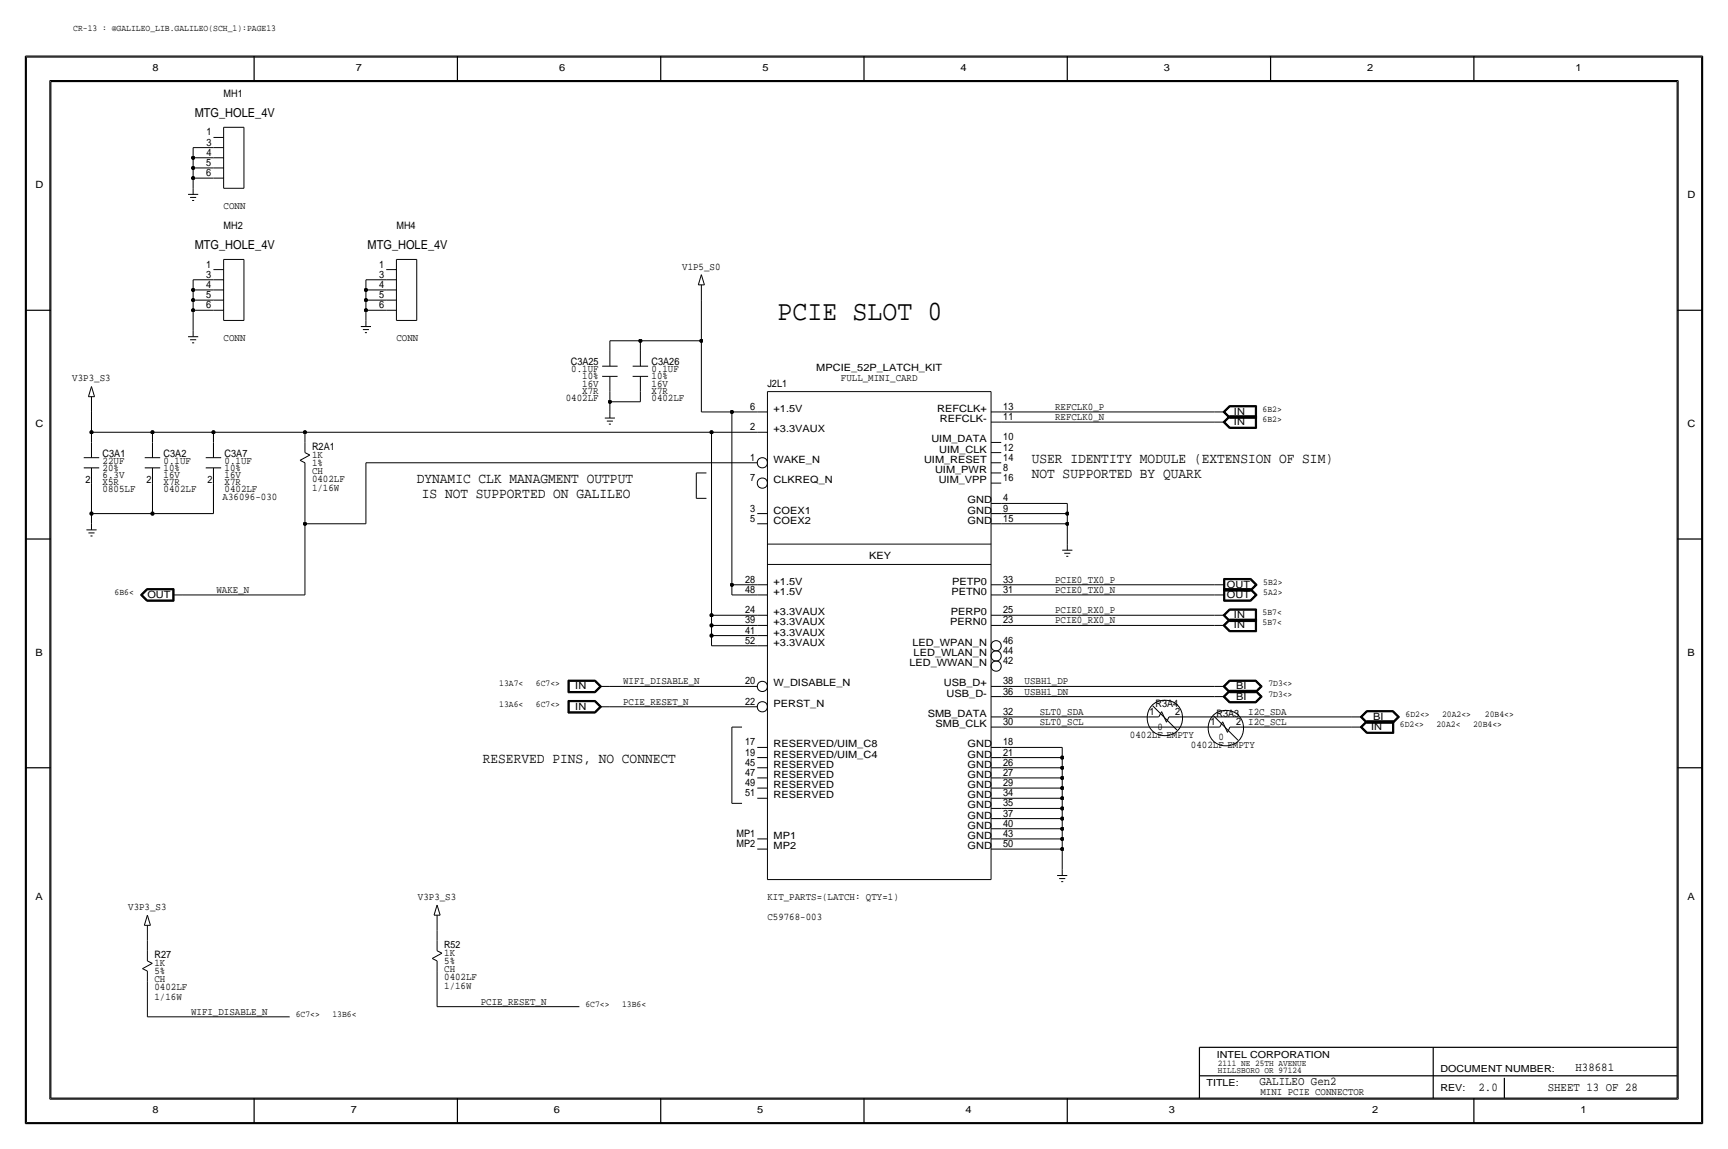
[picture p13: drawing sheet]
<svg xmlns="http://www.w3.org/2000/svg" width="432mm" height="287mm" viewBox="0 0 432 287" stroke-linecap="round" stroke-linejoin="round" font-family="sans-serif">
<defs><g id="words">
<text font-size="7" x="194.3" y="80.1">PCIE SLOT 0</text>
<g font-size="3.6">
<text x="257.8" y="119.4">NOT SUPPORTED BY QUARK</text>
<text x="257.8" y="115.6">USER IDENTITY MODULE (EXTENSION OF SIM)</text>
<text x="104.1" y="120.7">DYNAMIC CLK MANAGMENT OUTPUT</text>
<text x="105.4" y="124.5">IS NOT SUPPORTED ON GALILEO</text>
<text x="120.6" y="190.5">RESERVED PINS, NO CONNECT</text>
</g>
<g font-size="3.1">
<text x="48.7" y="29.3">MTG_HOLE_4V</text>
<text x="48.7" y="62.3">MTG_HOLE_4V</text>
<text x="91.8" y="62.3">MTG_HOLE_4V</text>
</g>
<g font-size="3">
<text x="393.7" y="267.5">H38681</text>
<text x="314.7" y="271.1">GALILEO Gen2</text>
<text x="369.4" y="272.6">2.0</text>
<text x="386.8" y="272.6">SHEET 13 OF 28</text>
</g>
<g font-size="2.6">
<text x="55.9" y="24.2">MH1</text>
<text x="51.6" y="33.8">1</text>
<text x="51.6" y="41.5">5</text>
<text x="51.6" y="38.9">4</text>
<text x="51.6" y="36.4">3</text>
<text x="51.6" y="44">6</text>
<text x="55.9" y="52.1">CONN</text>
<text x="55.9" y="57.2">MH2</text>
<text x="99.1" y="57.2">MH4</text>
<text x="51.6" y="66.9">1</text>
<text x="51.6" y="71.9">4</text>
<text x="51.6" y="69.4">3</text>
<text x="94.7" y="66.9">1</text>
<text x="94.7" y="71.9">4</text>
<text x="94.7" y="69.4">3</text>
<text x="170.5" y="67.4">V1P5_S0</text>
<text x="51.6" y="74.5">5</text>
<text x="51.6" y="77">6</text>
<text x="94.7" y="77">6</text>
<text x="94.7" y="74.5">5</text>
<text x="55.9" y="85.1">CONN</text>
<text x="99.1" y="85.1">CONN</text>
<text x="18.1" y="95.3">V3P3_S3</text>
<text x="142.6" y="91.2">C3A25</text>
<text x="142.8" y="93">0.1UF</text>
<text x="145.5" y="94.8">10%</text>
<text x="162.8" y="91.2">C3A26</text>
<text x="162.8" y="93">0.1UF</text>
<text x="162.8" y="94.8">10%</text>
<text x="210.1" y="95.3">FULL_MINI_CARD</text>
<text x="141.4" y="100.1">0402LF</text>
<text x="145.5" y="98.4">X7R</text>
<text x="145.5" y="96.6">16V</text>
<text x="162.8" y="96.6">16V</text>
<text x="162.8" y="98.4">X7R</text>
<text x="162.8" y="100.1">0402LF</text>
<text x="191.8" y="96.6">J2L1</text>
<text x="187.5" y="102.4">6</text>
<text x="187.5" y="107.5">2</text>
<text x="250.7" y="102.4">13</text>
<text x="250.7" y="105">11</text>
<text x="263.7" y="102.4">REFCLK0_P</text>
<text x="263.7" y="105">REFCLK0_N</text>
<text x="78" y="112.3">R2A1</text>
<text x="250.7" y="112.6">12</text>
<text x="250.7" y="110">10</text>
<text x="25.6" y="115.9">22UF</text>
<text x="25.6" y="114.1">C3A1</text>
<text x="25.6" y="117.7">20%</text>
<text x="25.6" y="119.4">6.3V</text>
<text x="40.9" y="114.1">C3A2</text>
<text x="40.9" y="115.9">0.1UF</text>
<text x="40.9" y="117.7">10%</text>
<text x="40.9" y="119.4">16V</text>
<text x="56.1" y="117.7">10%</text>
<text x="56.1" y="114.1">C3A7</text>
<text x="56.1" y="115.9">0.1UF</text>
<text x="56.1" y="119.4">16V</text>
<text x="78" y="116.4">1%</text>
<text x="78" y="114.3">1K</text>
<text x="78" y="118.4">CH</text>
<text x="187.5" y="115.1">1</text>
<text x="250.7" y="115.1">14</text>
<text x="250.7" y="117.7">8</text>
<text x="21.3" y="120.7">2</text>
<text x="25.6" y="123">0805LF</text>
<text x="25.6" y="121.2">X5R</text>
<text x="36.6" y="120.7">2</text>
<text x="40.9" y="123">0402LF</text>
<text x="40.9" y="121.2">X7R</text>
<text x="51.8" y="120.7">2</text>
<text x="55.6" y="125">A36096-030</text>
<text x="56.1" y="121.2">X7R</text>
<text x="56.1" y="123">0402LF</text>
<text x="78" y="120.4">0402LF</text>
<text x="78" y="122.7">1/16W</text>
<text x="187.5" y="120.2">7</text>
<text x="250.7" y="125.3">4</text>
<text x="250.7" y="120.2">16</text>
<text x="187.5" y="130.4">5</text>
<text x="187.5" y="127.8">3</text>
<text x="250.7" y="130.4">15</text>
<text x="250.7" y="127.8">9</text>
<text x="54.1" y="148.1">WAKE_N</text>
<text x="186.2" y="148.1">48</text>
<text x="186.2" y="145.6">28</text>
<text x="250.7" y="148.1">31</text>
<text x="250.7" y="145.6">33</text>
<text x="263.7" y="145.6">PCIE0_TX0_P</text>
<text x="263.7" y="148.1">PCIE0_TX0_N</text>
<text x="186.2" y="155.8">39</text>
<text x="186.2" y="153.2">24</text>
<text x="250.7" y="155.8">23</text>
<text x="250.7" y="153.2">25</text>
<text x="263.7" y="153.2">PCIE0_RX0_P</text>
<text x="263.7" y="155.8">PCIE0_RX0_N</text>
<text x="186.2" y="160.8">52</text>
<text x="186.2" y="158.3">41</text>
<text x="250.7" y="160.8">46</text>
<text x="250.7" y="163.4">44</text>
<text x="250.7" y="165.9">42</text>
<text x="155.7" y="171">WIFI_DISABLE_N</text>
<text x="186.2" y="171">20</text>
<text x="250.7" y="171">38</text>
<text x="250.7" y="173.5">36</text>
<text x="256" y="173.5">USBH1_DN</text>
<text x="256" y="171">USBH1_DP</text>
<text x="155.7" y="176.1">PCIE_RESET_N</text>
<text x="186.2" y="176.1">22</text>
<text x="250.7" y="178.6">32</text>
<text x="259.8" y="178.6">SLT0_SDA</text>
<text x="287.2" y="178.6">1</text>
<text x="288.7" y="176.6">R3A4</text>
<text x="293.7" y="178.6">2</text>
<text x="304" y="179.1">R3A3</text>
<text x="311.9" y="178.6">I2C_SDA</text>
<text x="250.7" y="181.2">30</text>
<text x="259.8" y="181.2">SLT0_SCL</text>
<text x="282.4" y="184.5">0402LF EMPTY</text>
<text x="289.2" y="182.4">0</text>
<text x="302.5" y="181.2">1</text>
<text x="304.4" y="185">0</text>
<text x="308.9" y="181.2">2 I2C_SCL</text>
<text x="186.2" y="186.2">17</text>
<text x="186.2" y="188.8">19</text>
<text x="186.2" y="191.3">45</text>
<text x="250.7" y="186.2">18</text>
<text x="250.7" y="188.8">21</text>
<text x="250.7" y="191.3">26</text>
<text x="297.6" y="187">0402LF EMPTY</text>
<text x="186.2" y="193.9">47</text>
<text x="186.2" y="196.4">49</text>
<text x="250.7" y="193.9">27</text>
<text x="250.7" y="196.4">29</text>
<text x="186.2" y="198.9">51</text>
<text x="250.7" y="201.5">35</text>
<text x="250.7" y="198.9">34</text>
<text x="184" y="209.1">MP1</text>
<text x="250.7" y="206.6">40</text>
<text x="250.7" y="204">37</text>
<text x="250.7" y="209.1">43</text>
<text x="184" y="211.6">MP2</text>
<text x="250.7" y="211.6">50</text>
<text x="32" y="227.4">V3P3_S3</text>
<text x="104.4" y="224.8">V3P3_S3</text>
<text x="191.8" y="224.8">KIT_PARTS=(LATCH: QTY=1)</text>
<text x="191.8" y="229.9">C59768-003</text>
<text x="38.6" y="239.3">R27</text>
<text x="111" y="238.8">1K</text>
<text x="38.6" y="245.4">CH</text>
<text x="38.6" y="243.4">5%</text>
<text x="38.6" y="241.4">1K</text>
<text x="111" y="240.8">5%</text>
<text x="111" y="242.9">CH</text>
<text x="111" y="244.9">0402LF</text>
<text x="38.6" y="249.7">1/16W</text>
<text x="38.6" y="247.4">0402LF</text>
<text x="111" y="247.2">1/16W</text>
<text x="120.1" y="251">PCIE_RESET_N</text>
<text x="47.8" y="253.5">WIFI_DISABLE_N</text>
<text x="315" y="273.6">MINI PCIE CONNECTOR</text>
</g>
<g font-size="2.5">
<text x="38.1" y="17.8">8</text>
<text x="88.9" y="17.8">7</text>
<text x="139.7" y="17.8">6</text>
<text x="190.5" y="17.8">5</text>
<text x="240" y="17.8">4</text>
<text x="290.8" y="17.8">3</text>
<text x="341.6" y="17.8">2</text>
<text x="393.7" y="17.8">1</text>
<text x="8.9" y="47">D</text>
<text x="421.6" y="49.6">D</text>
<text x="204" y="92.8">MPCIE_52P_LATCH_KIT</text>
<text x="8.9" y="106.7">C</text>
<text x="193.3" y="102.9">+1.5V</text>
<text x="234.2" y="102.9">REFCLK+</text>
<text x="234.9" y="105.5">REFCLK-</text>
<text x="308.4" y="106.2">IN</text>
<text x="308.4" y="103.7">IN</text>
<text x="421.6" y="106.7">C</text>
<text x="193.3" y="108">+3.3VAUX</text>
<text x="232.7" y="110.5">UIM_DATA</text>
<text x="234.7" y="113.1">UIM_CLK</text>
<text x="193.3" y="115.6">WAKE_N</text>
<text x="230.9" y="115.6">UIM_RESET</text>
<text x="233.7" y="118.2">UIM_PWR</text>
<text x="193.3" y="120.7">CLKREQ_N</text>
<text x="234.6" y="120.7">UIM_VPP</text>
<text x="241.8" y="125.8">GND</text>
<text x="193.3" y="130.9">COEX2</text>
<text x="193.3" y="128.3">COEX1</text>
<text x="241.8" y="128.3">GND</text>
<text x="241.8" y="130.9">GND</text>
<text x="217.2" y="139.7">KEY</text>
<text x="36.8" y="149.4">OUT</text>
<text x="193.3" y="146.1">+1.5V</text>
<text x="193.3" y="148.6">+1.5V</text>
<text x="237.8" y="148.6">PETN0</text>
<text x="237.9" y="146.1">PETP0</text>
<text x="306.6" y="146.9">OUT</text>
<text x="306.6" y="149.4">OUT</text>
<text x="193.3" y="153.7">+3.3VAUX</text>
<text x="237.6" y="153.7">PERP0</text>
<text x="308.4" y="154.5">IN</text>
<text x="193.3" y="156.3">+3.3VAUX</text>
<text x="193.3" y="158.8">+3.3VAUX</text>
<text x="193.3" y="161.3">+3.3VAUX</text>
<text x="228" y="161.3">LED_WPAN_N</text>
<text x="237.5" y="156.3">PERN0</text>
<text x="308.4" y="157">IN</text>
<text x="8.9" y="163.9">B</text>
<text x="227.2" y="166.4">LED_WWAN_N</text>
<text x="228.3" y="163.9">LED_WLAN_N</text>
<text x="421.6" y="163.9">B</text>
<text x="143.8" y="172.3">IN</text>
<text x="193.3" y="171.5">W_DISABLE_N</text>
<text x="235.9" y="171.5">USB_D+</text>
<text x="308.9" y="172.3">BI</text>
<text x="143.8" y="177.3">IN</text>
<text x="193.3" y="176.6">PERST_N</text>
<text x="231.8" y="179.1">SMB_DATA</text>
<text x="236.6" y="174">USB_D-</text>
<text x="308.9" y="174.8">BI</text>
<text x="343.2" y="179.9">BI</text>
<text x="233.8" y="181.7">SMB_CLK</text>
<text x="342.6" y="182.4">IN</text>
<text x="193.3" y="189.3">RESERVED/UIM_C4</text>
<text x="193.3" y="186.7">RESERVED/UIM_C8</text>
<text x="193.3" y="191.8">RESERVED</text>
<text x="241.8" y="186.7">GND</text>
<text x="241.8" y="191.8">GND</text>
<text x="241.8" y="189.3">GND</text>
<text x="193.3" y="196.9">RESERVED</text>
<text x="193.3" y="194.4">RESERVED</text>
<text x="241.8" y="194.4">GND</text>
<text x="241.8" y="196.9">GND</text>
<text x="193.3" y="199.4">RESERVED</text>
<text x="241.8" y="199.4">GND</text>
<text x="241.8" y="202">GND</text>
<text x="193.3" y="209.6">MP1</text>
<text x="241.8" y="209.6">GND</text>
<text x="241.8" y="204.5">GND</text>
<text x="241.8" y="207.1">GND</text>
<text x="193.3" y="212.1">MP2</text>
<text x="241.8" y="212.1">GND</text>
<text x="8.9" y="224.8">A</text>
<text x="421.6" y="224.8">A</text>
<text x="111" y="236.8">R52</text>
<text x="38.1" y="278.2">8</text>
<text x="87.6" y="278.2">7</text>
<text x="138.4" y="278.2">6</text>
<text x="189.2" y="278.2">5</text>
<text x="241.3" y="278.2">4</text>
<text x="292.1" y="278.2">3</text>
<text x="342.9" y="278.2">2</text>
<text x="395" y="278.2">1</text>
</g>
<g font-size="2.4">
<text x="304" y="264.2">INTEL CORPORATION</text>
<text x="359.9" y="267.8">DOCUMENT NUMBER:</text>
<text x="301.5" y="271.3">TITLE:</text>
<text x="359.9" y="272.6">REV:</text>
</g>
<g font-size="2.3">
<text x="18.3" y="7.7">CR-13 : @GALILEO_LIB.GALILEO(SCH_1):PAGE13</text>
<text x="315.5" y="102.9">6B2&gt;</text>
<text x="315.5" y="105.5">6B2&gt;</text>
<text x="28.6" y="148.6">6B6&lt;</text>
<text x="315.7" y="146.1">5B2&gt;</text>
<text x="315.7" y="148.6">5A2&gt;</text>
<text x="315.5" y="153.7">5B7&lt;</text>
<text x="315.5" y="156.3">5B7&lt;</text>
<text x="124.8" y="171.5">13A7&lt;</text>
<text x="133.9" y="171.5">6C7&lt;&gt;</text>
<text x="316.9" y="171.5">7D3&lt;&gt;</text>
<text x="124.8" y="176.6">13A6&lt;</text>
<text x="133.9" y="176.6">6C7&lt;&gt;</text>
<text x="316.9" y="174">7D3&lt;&gt;</text>
<text x="351.2" y="179.1">6D2&lt;&gt;</text>
<text x="360.4" y="179.1">20A2&lt;&gt;</text>
<text x="371" y="179.1">20B4&lt;&gt;</text>
<text x="349.8" y="181.7">6D2&lt;&gt;</text>
<text x="359" y="181.7">20A2&lt;</text>
<text x="368.1" y="181.7">20B4&lt;&gt;</text>
<text x="146.3" y="251.5">6C7&lt;&gt;</text>
<text x="155.4" y="251.5">13B6&lt;</text>
<text x="73.9" y="254.1">6C7&lt;&gt;</text>
<text x="83.1" y="254.1">13B6&lt;</text>
</g>
<g font-size="2.2">
<text x="304.3" y="266.2">2111 NE 25TH AVENUE</text>
<text x="304.3" y="268">HILLSBORO OR 97124</text>
</g>
</g></defs>
<g fill="none" stroke="#000" stroke-width=".25">
<path d="M6.6 14.3h418.6zM6.6 14.3v266.2zM425.2 14.3v266.2zM12.4 20.1v254.5zM12.4 20.1h407zM48.3 39.4h5zM48.3 36.9h5zM48.3 39.4v2.6zM48.3 36.9v2.5zM53.3 36.9h2.6zM53.3 34.3h2.6zM53.3 39.4h2.6z"/>
<path d="M55.9 31.8h5.1zM55.9 31.8v15.2zM61 31.8v15.2zM419.4 20.1v254.5zM47 48.6h2.5zM47.5 49.3h1.5zM48 50.1h.5zM48.3 42h5zM48.3 44.5h5zM48.3 42v2.5zM48.3 44.5v2.5zM48.3 47v1.6z"/>
<path d="M53.3 44.5h2.6zM53.3 42h2.6zM55.9 47h5.1zM48.3 77.5h5zM48.3 75h5zM48.3 72.4h5zM48.3 69.9h5zM48.3 75v2.5zM48.3 77.5v5.1zM48.3 72.4v2.6zM48.3 69.9v2.5zM53.3 69.9h2.6z"/>
<path d="M53.3 67.4h2.6zM53.3 72.4h2.6zM53.3 77.5h2.6zM53.3 75h2.6zM55.9 64.8h5.1zM55.9 64.8v15.3zM61 64.8v15.3zM91.4 75h5.1zM91.4 72.4h5.1zM91.4 69.9h5.1zM91.4 77.5h5.1zM91.4 75v2.5z"/>
<path d="M91.4 77.5v2.6zM91.4 72.4v2.6zM91.4 69.9v2.5zM96.5 69.9h2.6zM96.5 67.4h2.6zM96.5 72.4h2.6zM96.5 77.5h2.6zM96.5 75h2.6zM99.1 64.8h5zM99.1 64.8v15.3zM104.1 64.8v15.3zM174.5 71.2h1.5z"/>
<path d="M175.3 75v10.1zM175.3 71.2v3.8zM175.3 68.6l.7 2.6zM175.3 68.6l-.8 2.6zM22.1 99.1h1.5zM22.9 96.6l-.8 2.5zM22.9 99.1v3.8zM22.9 96.6l.7 2.5zM47 84.1h2.5zM47.5 84.9h1.5zM48 85.6h.5zM48.3 82.6v1.5z"/>
<path d="M55.9 80.1h5.1zM90.2 81.6h2.5zM90.7 82.3h1.5zM91.2 83.1h.5zM91.4 80.1v1.5zM99.1 80.1h5zM150.5 91.5h3.8zM150.5 94h3.8zM152.4 85.1h7.6zM152.4 85.1v2.6zM152.4 97.8v2.6zM152.4 94v3.8z"/>
<path d="M152.4 87.7v3.8zM158.1 91.5h3.9zM158.1 94h3.9zM160 85.1h15.3zM160 85.1v2.6zM160 97.8v2.6zM160 94v3.8zM160 87.7v3.8zM175.3 85.1v17.8zM191.8 97.8v122zM191.8 97.8h55.8zM247.6 97.8v122z"/>
<path d="M20.9 114.4h3.9zM20.9 116.9h3.9zM22.9 108h15.2zM22.9 102.9v5.1zM22.9 108v2.5zM22.9 116.9v3.8zM22.9 110.5v3.9zM36.2 114.4h3.8zM36.2 116.9h3.8zM38.1 108h15.2zM38.1 108v2.5zM38.1 116.9v3.8z"/>
<path d="M38.1 110.5v3.9zM51.4 114.4h3.9zM51.4 116.9h3.9zM53.3 108h22.9zM53.3 108v2.5zM53.3 116.9v3.8zM53.3 110.5v3.9zM75 115l2.4-1.3zM75 115l1.2 .6zM76.2 108h101.6zM76.2 108v2.5zM76.2 118.2v12.7z"/>
<path d="M76.2 115.6v2.6zM76.2 110.5v2.6zM76.2 113.1l1.2 .6zM91.4 115.6v15.3zM91.4 115.6h97.8zM151.1 104.4h2.6zM151.6 105.2h1.6zM152.1 106h.6zM152.4 100.4v2.5zM152.4 102.9v1.5zM152.4 100.4h7.6zM174 118.2h2.5z"/>
<path d="M174 118.2v6.3zM175.3 102.9h7.6zM177.8 108v45.7zM177.8 108h11.4zM182.9 102.9v43.2zM182.9 102.9h6.3zM189.2 102.9h2.6zM189.2 108h2.6zM247.7 102.9h2.5zM247.7 105.5h2.5zM247.7 110.5h2.5zM247.7 113.1h2.5z"/>
<path d="M247.7 118.2h2.5zM247.7 115.6h2.5zM250.2 102.9h53.3zM250.2 105.5h53.3zM303.5 105.5h2.6zM303.5 102.9h2.6zM305.6 105.5l1.6 1.5zM305.6 102.9l1.6 1.6zM305.6 105.5l1.6-1.6zM305.6 102.9l1.6-1.6zM305.8 105.5l1.4 1.4zM305.8 102.9l1.4 1.5z"/>
<path d="M305.8 105.5l1.4-1.5zM305.8 102.9l1.4-1.5zM305.9 105.5l1.4-1.4zM305.9 102.9l1.4-1.4zM305.9 105.5l1.4 1.3zM305.9 102.9l1.4 1.4zM306.1 105.5l1.2-1.3zM306.1 105.5l1.2 1.2zM306.1 102.9l1.2 1.3zM307.2 103.9h6.8zM307.2 101.3h6.8zM307.2 107h6.8z"/>
<path d="M307.2 104.5h6.8zM307.2 104h6.7zM307.2 101.4h6.7zM307.2 106.9h6.7zM307.2 104.4h6.7zM307.3 106.8h6.5zM307.3 104.3h6.5zM307.3 104.1h6.5zM307.3 101.5h6.5zM307.3 101.7l-1.2 1.2zM307.3 106.7h6.4zM307.3 104.2h6.4z"/>
<path d="M307.3 101.7h6.4zM313.7 104.2v2.5zM313.7 101.7v2.5zM313.8 104.1v2.7zM313.8 101.5v2.8zM313.9 104v2.9zM313.9 101.4v3zM314 103.9v3.1zM314 101.3v3.2zM21.6 132.4h2.5zM22.1 133.1h1.5zM22.6 133.9h.5z"/>
<path d="M22.9 128.3h15.2zM22.9 120.7v7.6zM22.9 128.3v2.6zM22.9 130.9v1.5zM38.1 128.3h15.2zM38.1 120.7v7.6zM53.3 120.7v7.6zM76.2 130.9h15.2zM76.2 130.9v17.7zM174 124.5h2.5zM189.2 130.9h2.6zM189.2 128.3h2.6z"/>
<path d="M191.8 135.9h55.8zM247.7 120.7h2.5zM247.7 125.8h2.5zM247.7 128.3h2.5zM247.7 130.9h2.5zM250.2 125.8h16.5zM250.2 130.9h16.5zM250.2 128.3h16.5zM265.4 137.5h2.6zM265.9 138.2h1.6zM266.4 139h.6zM266.7 128.3v2.6z"/>
<path d="M266.7 130.9v5zM266.7 125.8v2.5zM266.7 135.9v1.6zM35.1 148.6l1.6 1.6zM35.3 148.6l1.4-1.4zM35.3 148.6l1.4 1.5zM35.4 148.6l1.4-1.3zM35.4 148.6l1.4 1.4zM35.6 148.6l1.2 1.3zM35.6 148.6l1.2-1.2zM36.7 147.1l-1.6 1.5zM36.7 150.2h6.8z"/>
<path d="M36.7 147.1h6.8zM36.7 150.1h6.7zM36.7 147.2h6.7zM36.8 147.3h6.5zM36.8 150h6.5zM36.8 149.9h6.4zM36.8 147.4h6.4zM43.2 147.4v2.5zM43.2 148.6h2.5zM43.3 147.3v2.7zM43.4 147.2v2.9zM43.5 147.1v3.1z"/>
<path d="M45.7 148.6h30.5zM177.8 153.7h11.4zM177.8 153.7v2.6zM177.8 156.3v2.5zM177.8 158.8v2.5zM177.8 158.8h11.4zM177.8 156.3h11.4zM182.9 146.1h6.3zM182.9 146.1v2.5zM182.9 148.6h6.3zM189.2 148.6h2.6zM189.2 146.1h2.6z"/>
<path d="M189.2 156.3h2.6zM189.2 153.7h2.6zM189.2 158.8h2.6zM191.8 141h55.8zM247.7 146.1h2.5zM247.7 148.6h2.5zM247.7 153.7h2.5zM247.7 156.3h2.5zM250.2 146.1h53.3zM250.2 148.6h53.3zM250.2 153.7h53.3zM250.2 156.3h53.3z"/>
<path d="M303.5 146.1h2.6zM303.5 148.6h2.6zM303.5 153.7h2.6zM303.5 156.3h2.6zM305.6 153.7l1.6 1.6zM305.6 156.3l1.6 1.5zM305.6 153.7l1.6-1.6zM305.6 156.3l1.6-1.6zM305.8 144.5h6.8zM305.8 147.1h6.8zM305.8 153.7l1.4 1.5zM305.8 156.3l1.4 1.4z"/>
<path d="M305.8 147.7h6.8zM305.8 144.5v3.2zM305.8 150.2h6.8zM305.8 147.1v3.1zM305.8 153.7l1.4-1.5zM305.8 156.3l1.4-1.5zM305.9 144.6v3zM305.9 147.6h6.6zM305.9 147.2v2.9zM305.9 150.1h6.6zM305.9 144.6h6.6zM305.9 147.2h6.6z"/>
<path d="M305.9 153.7l1.4-1.4zM305.9 156.3l1.4-1.4zM305.9 153.7l1.4 1.4zM305.9 156.3l1.4 1.3zM306 144.7v2.8zM306 147.5h6.5zM306 147.3v2.7zM306 150h6.5zM306 144.7h6.5zM306 147.3h6.5zM306.1 144.8h6.3zM306.1 147.4h6.3z"/>
<path d="M306.1 144.8v2.6zM306.1 147.4v2.5zM306.1 149.9h6.3zM306.1 153.7l1.2 1.3zM306.1 156.3l1.2 1.2zM307.2 152.1h6.8zM307.2 154.7h6.8zM307.2 155.3h6.8zM307.2 157.8h6.8zM307.2 152.2h6.7zM307.2 154.8h6.7zM307.2 155.2h6.7z"/>
<path d="M307.2 157.7h6.7zM307.3 155.1h6.5zM307.3 157.6h6.5zM307.3 152.3h6.5zM307.3 154.9h6.5zM307.3 152.5l-1.2 1.2zM307.3 155l-1.2 1.3zM307.3 155h6.4zM307.3 157.5h6.4zM307.3 152.5h6.4zM312.4 149.9l1.3-1.3zM312.4 144.8l1.3 1.3z"/>
<path d="M312.4 147.4l1.3 1.2zM312.5 147.5l1.3-1.4zM312.5 150l1.3-1.4zM312.5 144.7l1.3 1.4zM312.5 147.3l1.3 1.3zM312.5 147.6l1.5-1.5zM312.5 150.1l1.5-1.5zM312.5 144.6l1.5 1.5zM312.5 147.2l1.5 1.4zM312.6 144.5l1.5 1.6zM312.6 147.1l1.5 1.5zM312.6 147.7l1.5-1.6z"/>
<path d="M312.6 150.2l1.5-1.6zM313.7 146.1l-1.3 1.3zM313.7 152.5v2.5zM313.7 155v2.5zM313.8 152.3v2.8zM313.8 154.9v2.7zM313.9 152.2v3zM313.9 154.8v2.9zM314 152.1v3.2zM314 154.7v3.1zM141.9 169.9h6.8zM141.9 175h6.8z"/>
<path d="M141.9 169.9v3.2zM141.9 173.1h6.8zM141.9 175v3.2zM141.9 178.2h6.8zM142 170v3zM142 173h6.7zM142 175.1v3zM142 178.1h6.7zM142 170h6.7zM142 175.1h6.7zM142.1 170.1v2.8zM142.1 172.9h6.5z"/>
<path d="M142.1 175.2v2.8zM142.1 178h6.5zM142.1 170.1h6.5zM142.1 175.2h6.5zM142.2 170.2h6.4zM142.2 170.2v2.6zM142.2 172.8h6.4zM142.2 175.3h6.4zM142.2 175.3v2.6zM142.2 177.9h6.4zM148.6 170.2l1.3 1.3zM148.6 175.3l1.3 1.3z"/>
<path d="M148.6 172.8l1.3-1.3zM148.6 177.9l1.3-1.3zM148.6 172.9l1.4-1.4zM148.6 178l1.4-1.4zM148.6 170.1l1.4 1.4zM148.6 175.2l1.4 1.4zM148.7 170l1.5 1.5zM148.7 175.1l1.5 1.5zM148.7 173l1.5-1.5zM148.7 178.1l1.5-1.5zM148.7 173.1l1.6-1.6zM148.7 178.2l1.6-1.6z"/>
<path d="M148.7 169.9l1.6 1.6zM148.7 175l1.6 1.6zM149.9 171.5h2.5zM149.9 176.6h2.5zM152.4 171.5h36.8zM152.4 176.6h36.8zM177.8 161.3h11.4zM189.2 161.3h2.6zM247.7 171.5h2.5zM247.7 179.1h2.5zM247.7 174h2.5zM250.2 174h53.3z"/>
<path d="M250.2 179.1h36.8zM250.2 171.5h53.3zM287 179.1h2.6zM288 176.3l6.1 6.1zM290.3 177.8l1.2 2.6zM290.3 177.8l-.7 1.3zM292.1 179.1l-.6 1.3zM292.1 179.1h2.5zM294.6 179.1h43.2zM303.3 178.9l6.1 6.1zM303.5 174h2.6zM303.5 171.5h2.6z"/>
<path d="M305.6 174l1.6 1.6zM305.6 171.5l1.6 1.6zM305.6 174l1.6-1.5zM305.6 171.5l1.6-1.6zM305.8 174l1.4 1.5zM305.8 171.5l1.4 1.5zM305.8 174l1.4-1.4zM305.8 171.5l1.4-1.5zM305.9 174l1.4-1.3zM305.9 171.5l1.4-1.4zM305.9 174l1.4 1.4zM305.9 171.5l1.4 1.4z"/>
<path d="M306.1 174l1.2-1.2zM306.1 171.5l1.2-1.3zM306.1 174l1.2 1.3zM306.1 171.5l1.2 1.3zM307.2 175.6h6.6zM307.2 173.1h6.6zM307.2 172.5h6.6zM307.2 169.9h6.6zM307.2 172.6h6.6zM307.2 170h6.6zM307.2 175.5h6.6zM307.2 173h6.6z"/>
<path d="M307.3 172.7h6.4zM307.3 170.1h6.4zM307.3 175.4h6.4zM307.3 172.9h6.4zM307.3 172.8h6.4zM307.3 170.2h6.4zM307.3 175.3h6.4zM313.7 172.8l1.3 1.2zM313.7 170.2l1.3 1.3zM313.7 175.3l1.3-1.3zM313.7 172.8l1.3-1.3zM313.7 175.4l1.4-1.4z"/>
<path d="M313.7 172.9l1.4-1.4zM313.7 172.7l1.4 1.3zM313.7 170.1l1.4 1.4zM313.8 175.5l1.5-1.5zM313.8 173l1.5-1.5zM313.8 172.6l1.5 1.4zM313.8 170l1.5 1.5zM313.8 172.5l1.6 1.5zM313.8 169.9l1.6 1.6zM313.8 175.6l1.6-1.6zM313.8 173.1l1.6-1.6zM337.8 179.1h2.6z"/>
<path d="M339.9 179.1l1.6 1.6zM339.9 179.1l1.6-1.6zM340.1 179.1l1.4-1.5zM340.1 179.1l1.4 1.5zM340.2 179.1l1.4-1.4zM340.2 179.1l1.4 1.4zM340.4 179.1l1.2-1.2zM340.4 179.1l1.2 1.3zM341.5 177.5h6.6zM341.5 177.6h6.6zM341.6 177.7h6.4zM341.6 177.9h6.4z"/>
<path d="M348 177.9l1.2 1.2zM348 177.7l1.4 1.4zM348.1 177.6l1.5 1.5zM348.1 177.5l1.6 1.6zM182.9 181.7h2.5zM182.9 181.7v19zM189.2 186.7h2.6zM189.2 189.3h2.6zM189.2 191.8h2.6zM189.2 194.4h2.6zM189.2 196.9h2.6zM189.2 199.4h2.6z"/>
<path d="M247.7 181.7h2.5zM247.7 189.3h2.5zM247.7 186.7h2.5zM247.7 196.9h2.5zM247.7 194.4h2.5zM247.7 191.8h2.5zM247.7 199.4h2.5zM250.2 181.7h52.1zM250.2 186.7h15.2zM250.2 189.3h15.2zM250.2 191.8h15.2zM250.2 194.4h15.2z"/>
<path d="M250.2 196.9h15.2zM250.2 199.4h15.2zM265.4 186.7v2.6zM265.4 189.3v2.5zM265.4 191.8v2.6zM265.4 194.4v2.5zM265.4 196.9v2.5zM265.4 199.4v2.6zM302.3 181.7h2.5zM305.5 180.3l1.2 2.7zM305.5 180.3l-.7 1.4zM307.3 181.7l-.6 1.3z"/>
<path d="M307.3 181.7h2.6zM309.9 181.7h27.9zM337.8 181.7h2.6zM339.9 181.7l1.6 1.5zM339.9 181.7l1.6-1.6zM340.1 181.7l1.4-1.5zM340.1 181.7l1.4 1.4zM340.2 181.7l1.4-1.4zM340.2 181.7l1.4 1.3zM340.4 181.7l1.2-1.3zM340.4 181.7l1.2 1.2zM341.5 183.2h6.8z"/>
<path d="M341.5 180.7h6.6zM341.5 180.1h6.8zM341.5 180.6h6.6zM341.5 180.2h6.7zM341.5 183.1h6.7zM341.6 180.5h6.4zM341.6 180.3h6.5zM341.6 183h6.5zM341.6 180.4h6.4zM341.6 182.9h6.4zM348 180.4l1.3-1.3zM348 180.4v2.5z"/>
<path d="M348 180.5l1.4-1.4zM348.1 180.6l1.5-1.5zM348.1 180.3v2.7zM348.1 180.7l1.6-1.6zM348.2 180.2v2.9zM348.3 180.1v3.1zM182.9 200.7h2.5zM189.2 209.6h2.6zM189.2 212.1h2.6zM191.8 219.8h55.8zM247.7 202h2.5zM247.7 209.6h2.5z"/>
<path d="M247.7 207.1h2.5zM247.7 204.5h2.5zM247.7 212.1h2.5zM250.2 202h15.2zM250.2 204.5h15.2zM250.2 207.1h15.2zM250.2 209.6h15.2zM250.2 212.1h15.2zM264.2 218.7h2.5zM264.7 219.5h1.5zM265.4 202v2.5zM265.4 204.5v2.6z"/>
<path d="M265.4 207.1v2.5zM265.4 209.6v2.5zM265.4 212.1v5.1zM265.4 217.2v1.5zM36.1 231.2h1.5zM36.8 228.7l-.7 2.5zM36.8 235v2.5zM36.8 237.5v2.6zM36.8 231.2v3.8zM36.8 228.7l.8 2.5zM108 239.5l2.4-1.3zM108 239.5l1.2 .6z"/>
<path d="M108.5 228.7h1.5zM109.2 226.1l-.7 2.6zM109.2 232.5v2.5zM109.2 235v2.5zM109.2 237.5l1.2 .7zM109.2 228.7v3.8zM109.2 226.1l.8 2.6zM265.2 220.3h.5zM35.6 242l1.2 .6zM35.6 242l2.4-1.3zM36.8 245.2v8.9zM36.8 254.1h35.6z"/>
<path d="M36.8 242.6v2.6zM36.8 240.1l1.2 .6zM109.2 251.5h35.6zM109.2 242.6v8.9zM109.2 240.1v2.5zM12.4 274.6h407zM6.6 280.5h418.6z"/>
<circle cx="190.5" cy="115.6" r="1.28"/>
<circle cx="190.5" cy="120.7" r="1.28"/>
<circle cx="190.5" cy="171.5" r="1.28"/>
<circle cx="190.5" cy="176.6" r="1.28"/>
<circle cx="248.9" cy="161.4" r="1.28"/>
<circle cx="248.9" cy="163.9" r="1.28"/>
<circle cx="248.9" cy="166.4" r="1.28"/>
<circle cx="291.1" cy="179.4" r="4.5"/>
<circle cx="306.3" cy="182" r="4.5"/>
</g>
<g fill="#000" stroke="#000" stroke-width=".25">
<circle cx="48.3" cy="39.4" r=".41"/>
<circle cx="48.3" cy="44.5" r=".41"/>
<circle cx="48.3" cy="42" r=".41"/>
<circle cx="48.3" cy="77.5" r=".41"/>
<circle cx="48.3" cy="75" r=".41"/>
<circle cx="48.3" cy="72.4" r=".41"/>
<circle cx="91.4" cy="75" r=".41"/>
<circle cx="91.4" cy="72.4" r=".41"/>
<circle cx="91.4" cy="77.5" r=".41"/>
<circle cx="160" cy="85.1" r=".41"/>
<circle cx="175.3" cy="85.1" r=".41"/>
<circle cx="22.9" cy="108" r=".41"/>
<circle cx="38.1" cy="108" r=".41"/>
<circle cx="53.3" cy="108" r=".41"/>
<circle cx="76.2" cy="108" r=".41"/>
<circle cx="152.4" cy="100.4" r=".41"/>
<circle cx="177.8" cy="108" r=".41"/>
<circle cx="182.9" cy="102.9" r=".41"/>
<circle cx="22.9" cy="128.3" r=".41"/>
<circle cx="38.1" cy="128.3" r=".41"/>
<circle cx="76.2" cy="130.9" r=".41"/>
<circle cx="266.7" cy="128.3" r=".41"/>
<circle cx="266.7" cy="130.9" r=".41"/>
<circle cx="177.8" cy="153.7" r=".41"/>
<circle cx="177.8" cy="156.3" r=".41"/>
<circle cx="177.8" cy="158.8" r=".41"/>
<circle cx="182.9" cy="146.1" r=".41"/>
<circle cx="265.4" cy="194.4" r=".41"/>
<circle cx="265.4" cy="191.8" r=".41"/>
<circle cx="265.4" cy="199.4" r=".41"/>
<circle cx="265.4" cy="189.3" r=".41"/>
<circle cx="265.4" cy="196.9" r=".41"/>
<circle cx="265.4" cy="212.1" r=".41"/>
<circle cx="265.4" cy="207.1" r=".41"/>
<circle cx="265.4" cy="202" r=".41"/>
<circle cx="265.4" cy="204.5" r=".41"/>
<circle cx="265.4" cy="209.6" r=".41"/>
</g>
<g fill="none" stroke="#000" stroke-width=".3">
<path d="M6.3 14v266.7zM6.4 14h419zM63.5 14v6.4zM114.3 14v6.4zM165.1 14v6.4zM215.9 14v6.4zM266.7 14v6.4zM317.5 14v6.4zM368.3 14v6.4zM425.4 14v266.7zM12.7 20.4h406.4zM12.7 20.4v254z"/>
<path d="M419.1 20.4v254zM6.3 77.5h6.4zM419.1 77.5h6.3zM6.3 134.7h6.4zM419.1 134.7h6.3zM6.3 191.8h6.4zM419.1 191.8h6.3zM12.7 274.4h406.4zM63.5 274.4v6.3zM114.3 274.4v6.3zM165.1 274.4v6.3zM215.9 274.4v6.3z"/>
<path d="M266.7 274.4v6.3zM299.7 268.8h119.4zM299.7 261.7v12.7zM299.7 261.7h119.4zM358.1 261.7v12.7zM368.3 274.4v6.3zM375.9 269.3v5.1zM6.4 280.7h419z"/>
</g>
<use href="#words"/>
</svg>
